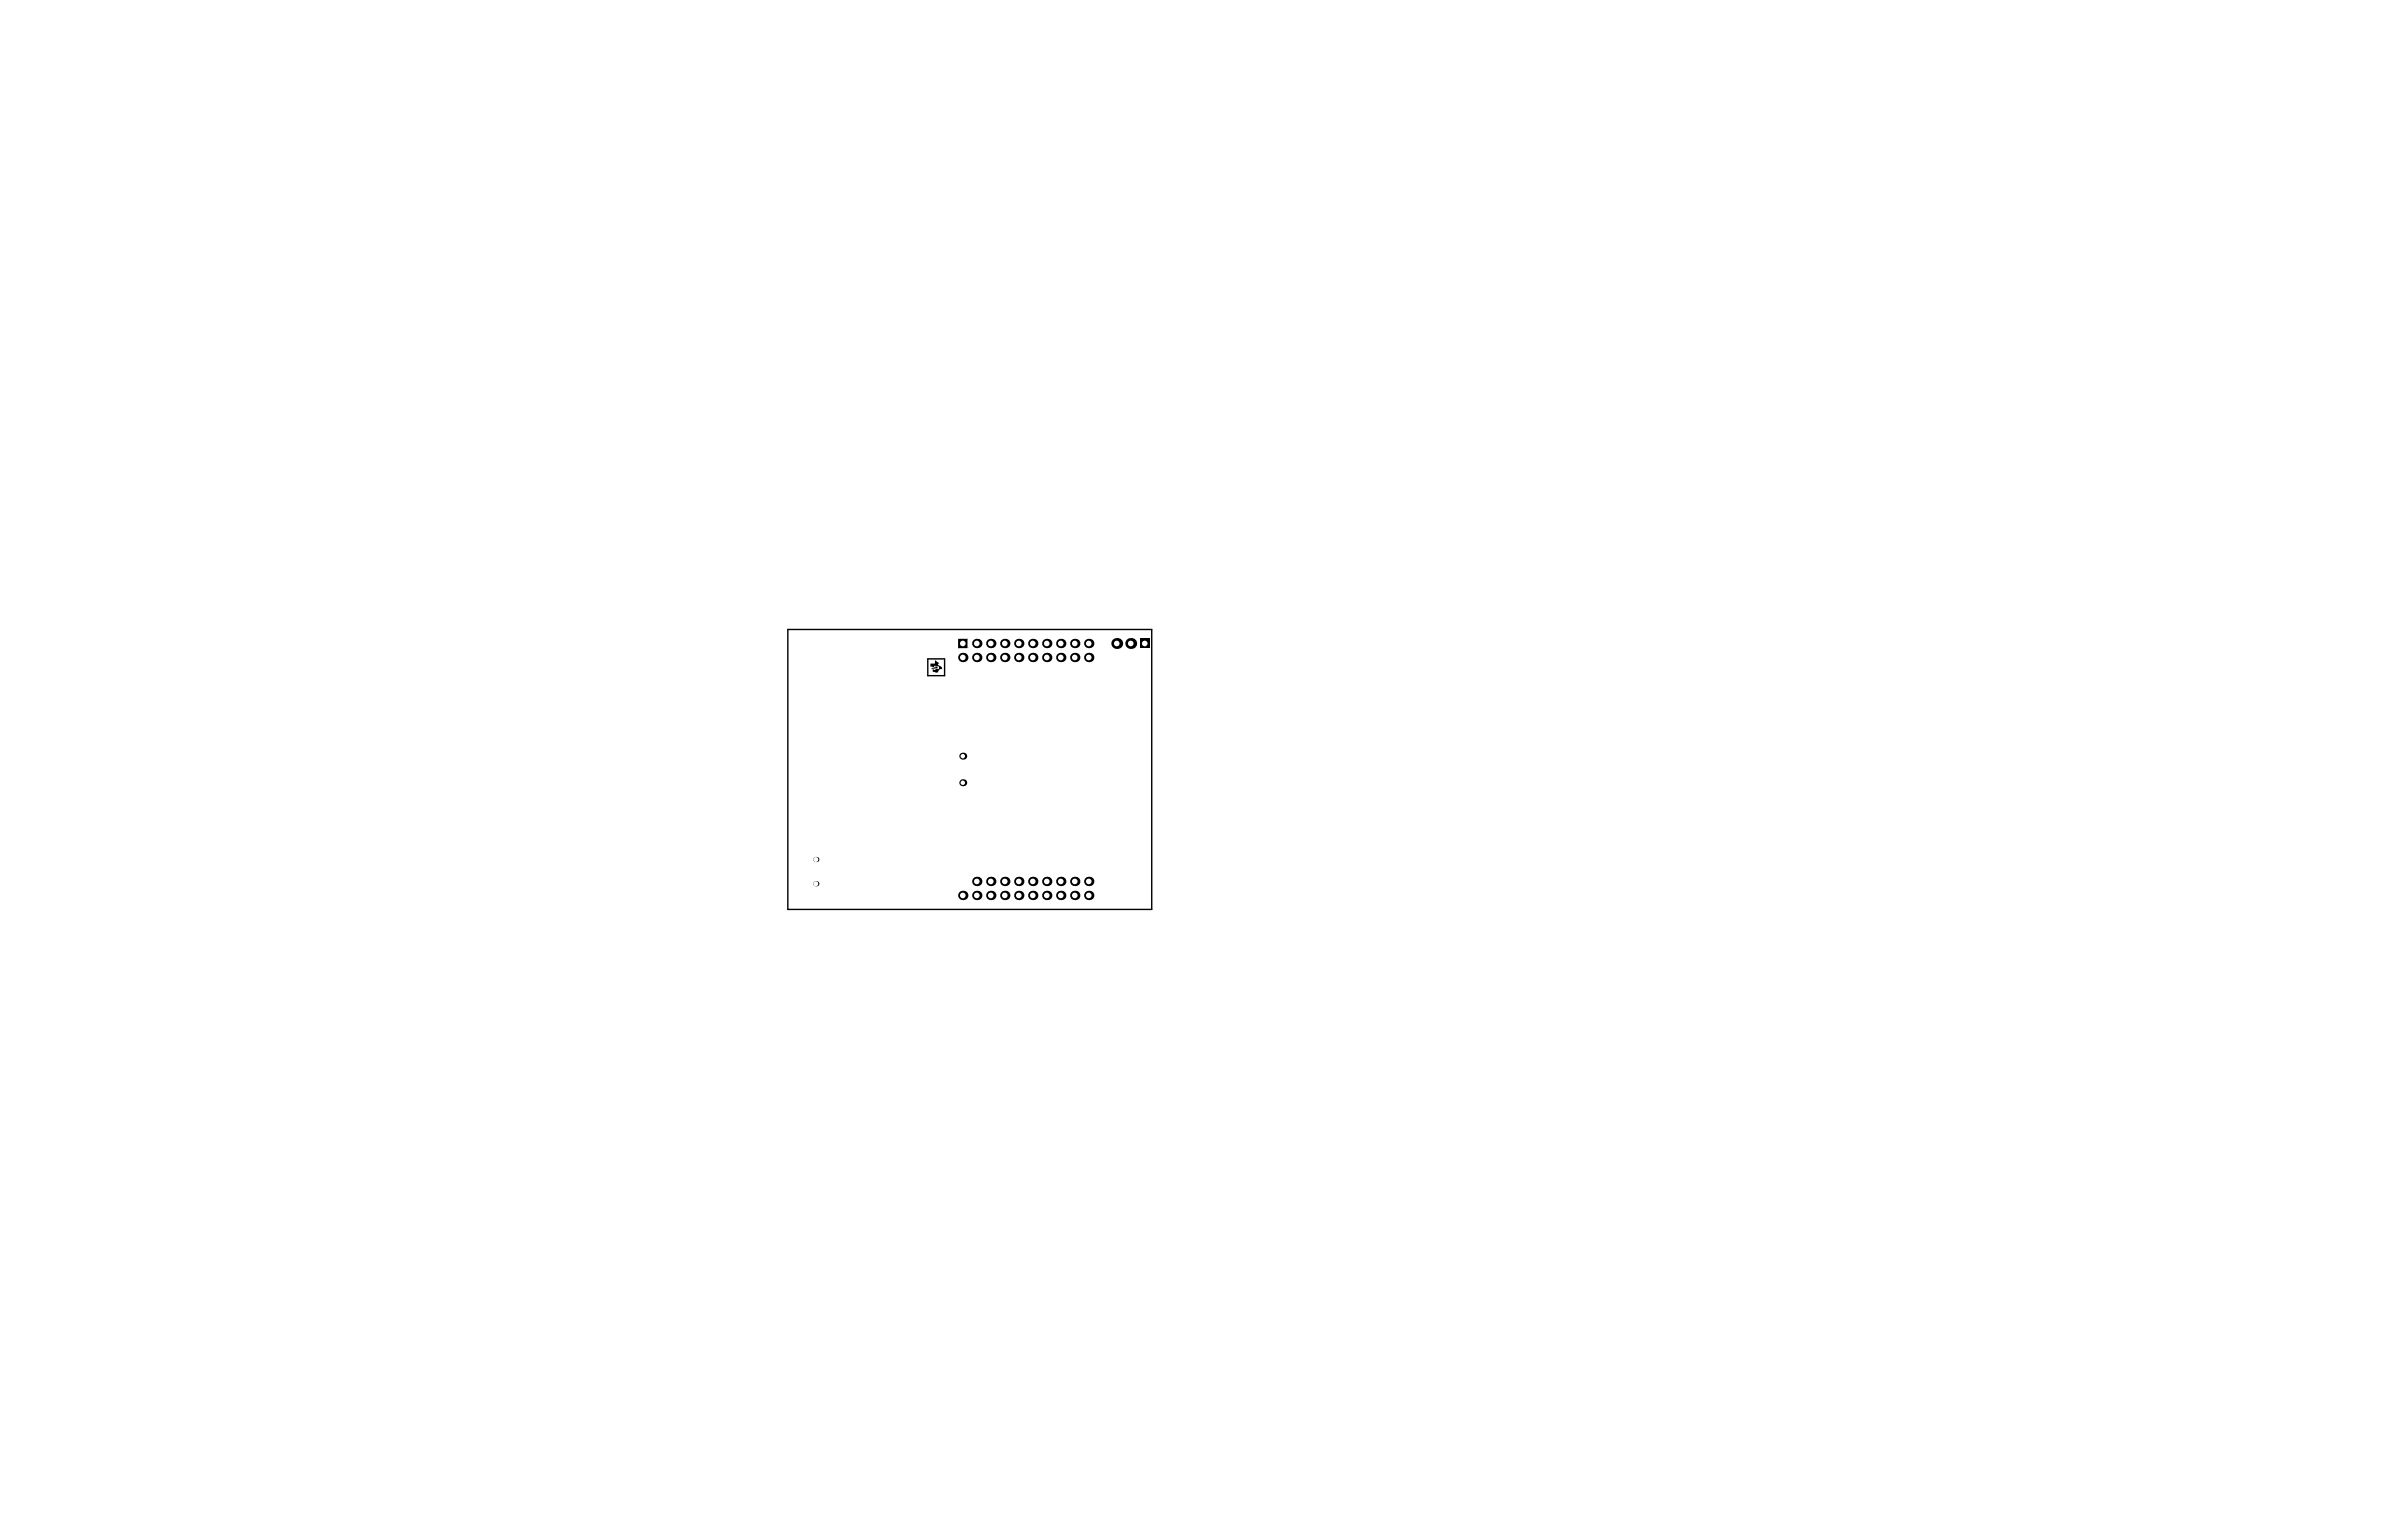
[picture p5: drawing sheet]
<svg xmlns="http://www.w3.org/2000/svg" width="432mm" height="279mm" viewBox="0 0 432 279" stroke-linecap="round" stroke-linejoin="round" font-family="sans-serif">
<path d="M142.8 114.1h66v50.8h-66zM168.2 119.5h3v3h-3z" fill="none" stroke="#000" stroke-width=".25"/>
<g fill="#000">
<path d="M168.7 120.3h.8v-.6l.3 .2a.32 .32 0 0 1 .3 .2 .32 .32 0 0 1-.1 .3l.1 .2a.74 .74 0 0 1 .7 .7 .81 .81 0 0 0-.9 .6l-.4-.1a.27 .27 0 0 1-.4-.1 .27 .27 0 0 1 .2-.4v.2h.3v-.2h.5l.1-.4-.2-.1-.4 .1v-.2l-.6 .3v-.1h-.3zM169.2 121.1l.8-.2v.2l-.8 .2z"/>
<circle cx="169" cy="121.2" r=".12"/>
<circle cx="147.9" cy="160.2" r=".48"/>
</g>
<circle cx="147.9" cy="160.2" r=".45" fill="#fff"/>
<circle cx="147.9" cy="155.8" r=".48" fill="#000"/>
<circle cx="147.9" cy="155.8" r=".45" fill="#fff"/>
<circle cx="174.5" cy="141.9" r=".63" fill="#000"/>
<circle cx="174.5" cy="141.9" r=".41" fill="#fff"/>
<circle cx="174.5" cy="137.1" r=".63" fill="#000"/>
<circle cx="174.5" cy="137.1" r=".41" fill="#fff"/>
<circle cx="182.1" cy="162.4" r=".85" fill="#000"/>
<circle cx="182.1" cy="162.4" r=".51" fill="#fff"/>
<circle cx="182.1" cy="159.8" r=".85" fill="#000"/>
<circle cx="182.1" cy="159.8" r=".51" fill="#fff"/>
<circle cx="179.6" cy="162.4" r=".85" fill="#000"/>
<circle cx="179.6" cy="162.4" r=".51" fill="#fff"/>
<circle cx="179.6" cy="159.8" r=".85" fill="#000"/>
<circle cx="179.6" cy="159.8" r=".51" fill="#fff"/>
<circle cx="177.1" cy="162.4" r=".85" fill="#000"/>
<circle cx="177.1" cy="162.4" r=".51" fill="#fff"/>
<circle cx="177.1" cy="159.8" r=".85" fill="#000"/>
<circle cx="177.1" cy="159.8" r=".51" fill="#fff"/>
<circle cx="182.1" cy="119.2" r=".85" fill="#000"/>
<circle cx="182.1" cy="119.2" r=".51" fill="#fff"/>
<circle cx="179.6" cy="119.2" r=".85" fill="#000"/>
<circle cx="179.6" cy="119.2" r=".51" fill="#fff"/>
<circle cx="177.1" cy="119.2" r=".85" fill="#000"/>
<circle cx="177.1" cy="119.2" r=".51" fill="#fff"/>
<circle cx="189.8" cy="162.4" r=".85" fill="#000"/>
<circle cx="189.8" cy="162.4" r=".51" fill="#fff"/>
<circle cx="189.8" cy="159.8" r=".85" fill="#000"/>
<circle cx="189.8" cy="159.8" r=".51" fill="#fff"/>
<circle cx="187.2" cy="162.4" r=".85" fill="#000"/>
<circle cx="187.2" cy="162.4" r=".51" fill="#fff"/>
<circle cx="187.2" cy="159.8" r=".85" fill="#000"/>
<circle cx="187.2" cy="159.8" r=".51" fill="#fff"/>
<circle cx="184.7" cy="162.4" r=".85" fill="#000"/>
<circle cx="184.7" cy="162.4" r=".51" fill="#fff"/>
<circle cx="184.7" cy="159.8" r=".85" fill="#000"/>
<circle cx="184.7" cy="159.8" r=".51" fill="#fff"/>
<circle cx="189.8" cy="119.2" r=".85" fill="#000"/>
<circle cx="189.8" cy="119.2" r=".51" fill="#fff"/>
<circle cx="187.2" cy="119.2" r=".85" fill="#000"/>
<circle cx="187.2" cy="119.2" r=".51" fill="#fff"/>
<circle cx="184.7" cy="119.2" r=".85" fill="#000"/>
<circle cx="184.7" cy="119.2" r=".51" fill="#fff"/>
<circle cx="194.8" cy="159.8" r=".85" fill="#000"/>
<circle cx="194.8" cy="159.8" r=".51" fill="#fff"/>
<circle cx="194.8" cy="162.4" r=".85" fill="#000"/>
<circle cx="194.8" cy="162.4" r=".51" fill="#fff"/>
<circle cx="197.4" cy="159.8" r=".85" fill="#000"/>
<circle cx="197.4" cy="159.8" r=".51" fill="#fff"/>
<circle cx="197.4" cy="162.4" r=".85" fill="#000"/>
<circle cx="197.4" cy="162.4" r=".51" fill="#fff"/>
<circle cx="194.8" cy="119.2" r=".85" fill="#000"/>
<circle cx="194.8" cy="119.2" r=".51" fill="#fff"/>
<circle cx="197.4" cy="119.2" r=".85" fill="#000"/>
<circle cx="197.4" cy="119.2" r=".51" fill="#fff"/>
<circle cx="182.1" cy="116.7" r=".85" fill="#000"/>
<circle cx="182.1" cy="116.7" r=".51" fill="#fff"/>
<circle cx="179.6" cy="116.7" r=".85" fill="#000"/>
<circle cx="179.6" cy="116.7" r=".51" fill="#fff"/>
<circle cx="177.1" cy="116.7" r=".85" fill="#000"/>
<circle cx="177.1" cy="116.7" r=".51" fill="#fff"/>
<circle cx="189.8" cy="116.7" r=".85" fill="#000"/>
<circle cx="189.8" cy="116.7" r=".51" fill="#fff"/>
<circle cx="187.2" cy="116.7" r=".85" fill="#000"/>
<circle cx="187.2" cy="116.7" r=".51" fill="#fff"/>
<circle cx="184.7" cy="116.7" r=".85" fill="#000"/>
<circle cx="184.7" cy="116.7" r=".51" fill="#fff"/>
<circle cx="194.8" cy="116.7" r=".85" fill="#000"/>
<circle cx="194.8" cy="116.7" r=".51" fill="#fff"/>
<circle cx="197.4" cy="116.7" r=".85" fill="#000"/>
<circle cx="197.4" cy="116.7" r=".51" fill="#fff"/>
<circle cx="205" cy="116.7" r=".99" fill="#000"/>
<circle cx="205" cy="116.7" r=".51" fill="#fff"/>
<circle cx="202.4" cy="116.7" r=".99" fill="#000"/>
<circle cx="202.4" cy="116.7" r=".51" fill="#fff"/>
<circle cx="174.5" cy="162.4" r=".85" fill="#000"/>
<circle cx="174.5" cy="162.4" r=".51" fill="#fff"/>
<circle cx="174.5" cy="119.2" r=".85" fill="#000"/>
<circle cx="174.5" cy="119.2" r=".51" fill="#fff"/>
<circle cx="192.3" cy="159.8" r=".85" fill="#000"/>
<circle cx="192.3" cy="159.8" r=".51" fill="#fff"/>
<circle cx="192.3" cy="162.4" r=".85" fill="#000"/>
<circle cx="192.3" cy="162.4" r=".51" fill="#fff"/>
<circle cx="192.3" cy="119.2" r=".85" fill="#000"/>
<circle cx="192.3" cy="119.2" r=".51" fill="#fff"/>
<path d="M173.7 115.9l1.6-.1 .1 1.6-1.6 .1z" fill-rule="evenodd" fill="#000"/>
<path d="M173.7 117.4l.1 .1zM175.3 115.8l.1 .1z" fill="#000"/>
<circle cx="174.5" cy="116.7" r=".51" fill="#fff"/>
<path d="M206.7 115.8h1.7v1.7h-1.7z" fill-rule="evenodd" fill="#000"/>
<circle cx="207.5" cy="116.7" r=".51" fill="#fff"/>
<circle cx="192.3" cy="116.7" r=".85" fill="#000"/>
<circle cx="192.3" cy="116.7" r=".51" fill="#fff"/>
</svg>
